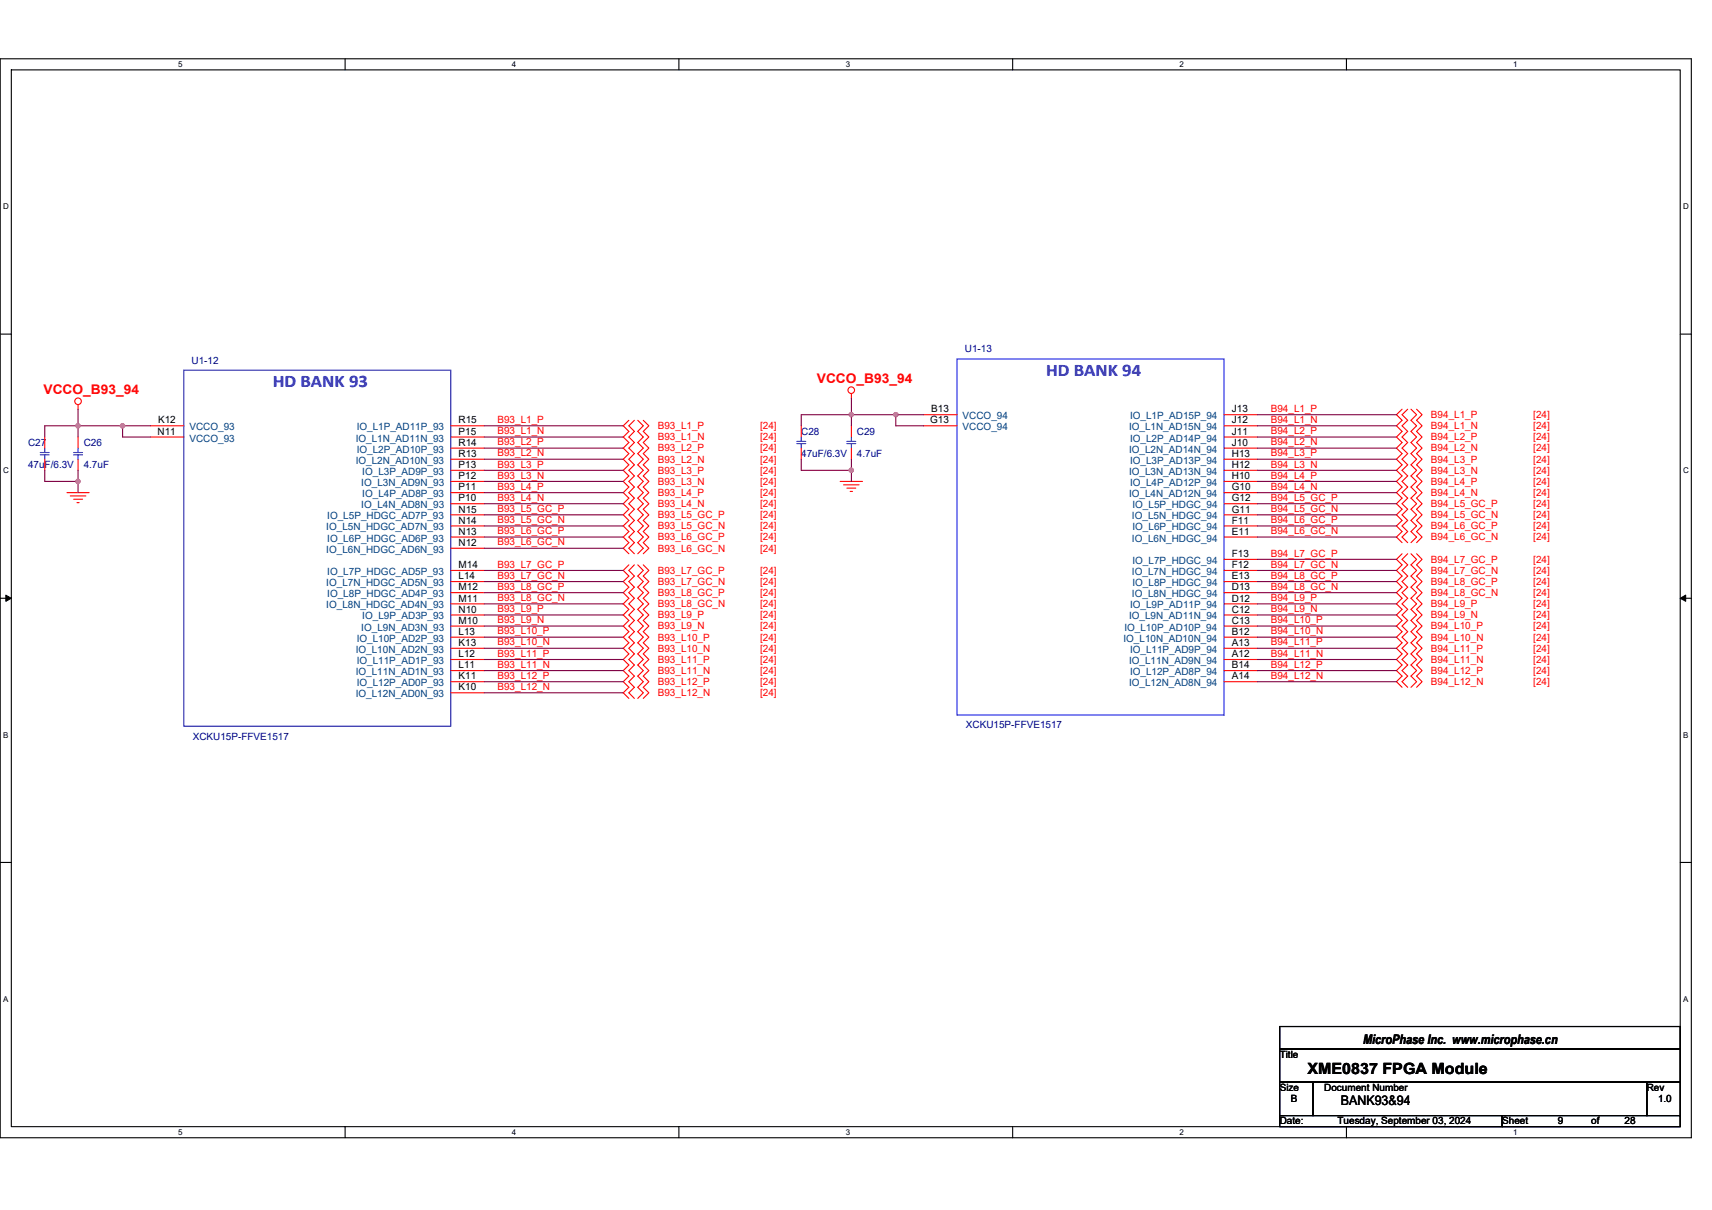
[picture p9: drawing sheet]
<svg xmlns="http://www.w3.org/2000/svg" width="297mm" height="210mm" viewBox="0 0 297 210" stroke-linecap="round" stroke-linejoin="round" font-family="sans-serif">
<defs><g id="words">
<g font-size="3.1" fill="#00f">
<text x="181.5" y="65.2">HD BANK 94</text>
<text x="47.3" y="67.2">HD BANK 93</text>
</g>
<text font-size="2.7" x="226.9" y="186.4">XME0837 FPGA Module</text>
<g font-size="2.3" fill="#f00">
<text x="7.6" y="68.3">VCCO_B93_94</text>
<text x="141.7" y="66.4">VCCO_B93_94</text>
</g>
<g font-size="2.3">
<text x="236.5" y="181.1">MicroPhase Inc. www.microphase.cn</text>
<text x="232.6" y="191.8">BANK93&amp;94</text>
</g>
<g font-size="1.7" fill="#000080">
<text x="33.2" y="63.1">U1-12</text>
<text x="167.4" y="61.2">U1-13</text>
<text x="4.9" y="77.4">C27</text>
<text x="14.5" y="77.4">C26</text>
<text x="139" y="75.4">C28</text>
<text x="148.7" y="75.4">C29</text>
<text x="4.9" y="81.2">47uF/6.3V</text>
<text x="14.5" y="81.2">4.7uF</text>
<text x="139" y="79.3">47uF/6.3V</text>
<text x="148.7" y="79.3">4.7uF</text>
<text x="33.4" y="128.3">XCKU15P-FFVE1517</text>
<text x="167.6" y="126.4">XCKU15P-FFVE1517</text>
</g>
<g font-size="1.7">
<text x="161.6" y="71.6">B13</text>
<text x="213.7" y="71.6">J13</text>
<text x="27.3" y="75.4">N11</text>
<text x="27.4" y="73.5">K12</text>
<text x="79.6" y="77.4">R14</text>
<text x="79.6" y="73.5">R15</text>
<text x="79.6" y="75.4">P15</text>
<text x="161.4" y="73.5">G13</text>
<text x="213.7" y="75.4">J11</text>
<text x="213.7" y="77.4">J10</text>
<text x="213.7" y="73.5">J12</text>
<text x="79.6" y="83.1">P12</text>
<text x="79.6" y="79.3">R13</text>
<text x="79.6" y="81.2">P13</text>
<text x="213.7" y="83.1">H10</text>
<text x="213.7" y="79.3">H13</text>
<text x="213.7" y="81.2">H12</text>
<text x="79.6" y="87">P10</text>
<text x="79.6" y="85.1">P11</text>
<text x="79.6" y="88.9">N15</text>
<text x="213.7" y="87">G12</text>
<text x="213.7" y="88.9">G11</text>
<text x="213.7" y="85.1">G10</text>
<text x="79.6" y="92.8">N13</text>
<text x="79.6" y="94.7">N12</text>
<text x="79.6" y="90.9">N14</text>
<text x="213.7" y="90.9">F11</text>
<text x="213.7" y="92.8">E11</text>
<text x="79.6" y="98.6">M14</text>
<text x="79.6" y="100.5">L14</text>
<text x="213.7" y="100.5">E13</text>
<text x="213.7" y="96.7">F13</text>
<text x="213.7" y="98.6">F12</text>
<text x="79.6" y="106.3">N10</text>
<text x="79.6" y="102.4">M12</text>
<text x="79.6" y="104.4">M11</text>
<text x="213.7" y="104.4">D12</text>
<text x="213.7" y="102.4">D13</text>
<text x="213.7" y="106.3">C12</text>
<text x="79.6" y="108.2">M10</text>
<text x="79.6" y="110.2">L13</text>
<text x="79.6" y="112.1">K13</text>
<text x="213.7" y="108.2">C13</text>
<text x="213.7" y="110.2">B12</text>
<text x="213.7" y="112.1">A13</text>
<text x="79.6" y="117.9">K11</text>
<text x="79.6" y="114">L12</text>
<text x="79.6" y="119.8">K10</text>
<text x="79.6" y="116">L11</text>
<text x="213.7" y="116">B14</text>
<text x="213.7" y="117.9">A14</text>
<text x="213.7" y="114">A12</text>
<text x="222" y="183.6">Title</text>
<text x="222" y="189.3">Size</text>
<text x="224" y="191.3">B</text>
<text x="229.8" y="189.3">Document Number</text>
<text x="285.7" y="189.3">Rev</text>
<text x="287.7" y="191.3">1.0</text>
<text x="222" y="195.1">Date:</text>
<text x="232.1" y="195.1">Tuesday, September 03, 2024</text>
<text x="260.6" y="195.1">Sheet</text>
<text x="270.3" y="195.1">9</text>
<text x="276.1" y="195.1">of</text>
<text x="281.9" y="195.1">28</text>
</g>
<g font-size="1.7" fill="#f00">
<text x="220.5" y="71.5">B94_L1_P</text>
<text x="86.3" y="73.4">B93_L1_P</text>
<text x="86.3" y="75.4">B93_L1_N</text>
<text x="86.3" y="77.3">B93_L2_P</text>
<text x="114.1" y="74.5">B93_L1_P</text>
<text x="114.1" y="76.4">B93_L1_N</text>
<text x="131.9" y="76.4">[24]</text>
<text x="131.9" y="74.5">[24]</text>
<text x="220.5" y="73.4">B94_L1_N</text>
<text x="220.5" y="77.3">B94_L2_N</text>
<text x="220.5" y="75.4">B94_L2_P</text>
<text x="248.3" y="72.6">B94_L1_P</text>
<text x="248.3" y="74.5">B94_L1_N</text>
<text x="248.3" y="76.4">B94_L2_P</text>
<text x="266" y="74.5">[24]</text>
<text x="266" y="72.6">[24]</text>
<text x="266" y="76.4">[24]</text>
<text x="86.3" y="79.2">B93_L2_N</text>
<text x="86.3" y="81.1">B93_L3_P</text>
<text x="86.3" y="83.1">B93_L3_N</text>
<text x="114.1" y="78.3">B93_L2_P</text>
<text x="114.1" y="80.3">B93_L2_N</text>
<text x="114.1" y="82.2">B93_L3_P</text>
<text x="131.9" y="80.3">[24]</text>
<text x="131.9" y="78.3">[24]</text>
<text x="131.9" y="82.2">[24]</text>
<text x="220.5" y="79.2">B94_L3_P</text>
<text x="220.5" y="83.1">B94_L4_P</text>
<text x="220.5" y="81.1">B94_L3_N</text>
<text x="248.3" y="78.3">B94_L2_N</text>
<text x="248.3" y="80.3">B94_L3_P</text>
<text x="248.3" y="82.2">B94_L3_N</text>
<text x="266" y="78.3">[24]</text>
<text x="266" y="82.2">[24]</text>
<text x="266" y="80.3">[24]</text>
<text x="86.3" y="85">B93_L4_P</text>
<text x="86.3" y="86.9">B93_L4_N</text>
<text x="86.3" y="88.9">B93_L5_GC_P</text>
<text x="114.1" y="84.1">B93_L3_N</text>
<text x="114.1" y="86.1">B93_L4_P</text>
<text x="114.1" y="88">B93_L4_N</text>
<text x="114.1" y="89.9">B93_L5_GC_P</text>
<text x="131.9" y="84.1">[24]</text>
<text x="131.9" y="88">[24]</text>
<text x="131.9" y="89.9">[24]</text>
<text x="131.9" y="86.1">[24]</text>
<text x="220.5" y="86.9">B94_L5_GC_P</text>
<text x="220.5" y="85">B94_L4_N</text>
<text x="220.5" y="88.9">B94_L5_GC_N</text>
<text x="248.3" y="84.1">B94_L4_P</text>
<text x="248.3" y="86.1">B94_L4_N</text>
<text x="248.3" y="88">B94_L5_GC_P</text>
<text x="248.3" y="89.9">B94_L5_GC_N</text>
<text x="266" y="89.9">[24]</text>
<text x="266" y="86.1">[24]</text>
<text x="266" y="88">[24]</text>
<text x="266" y="84.1">[24]</text>
<text x="86.3" y="90.8">B93_L5_GC_N</text>
<text x="86.3" y="92.7">B93_L6_GC_P</text>
<text x="86.3" y="94.7">B93_L6_GC_N</text>
<text x="114.1" y="91.9">B93_L5_GC_N</text>
<text x="114.1" y="93.8">B93_L6_GC_P</text>
<text x="114.1" y="95.7">B93_L6_GC_N</text>
<text x="131.9" y="91.9">[24]</text>
<text x="131.9" y="95.7">[24]</text>
<text x="131.9" y="93.8">[24]</text>
<text x="220.5" y="90.8">B94_L6_GC_P</text>
<text x="220.5" y="92.7">B94_L6_GC_N</text>
<text x="248.3" y="91.9">B94_L6_GC_P</text>
<text x="248.3" y="93.8">B94_L6_GC_N</text>
<text x="266" y="93.8">[24]</text>
<text x="266" y="91.9">[24]</text>
<text x="86.3" y="98.5">B93_L7_GC_P</text>
<text x="86.3" y="100.4">B93_L7_GC_N</text>
<text x="114.1" y="99.6">B93_L7_GC_P</text>
<text x="114.1" y="101.5">B93_L7_GC_N</text>
<text x="131.9" y="101.5">[24]</text>
<text x="131.9" y="99.6">[24]</text>
<text x="220.5" y="96.6">B94_L7_GC_P</text>
<text x="220.5" y="98.5">B94_L7_GC_N</text>
<text x="220.5" y="100.4">B94_L8_GC_P</text>
<text x="248.3" y="97.6">B94_L7_GC_P</text>
<text x="248.3" y="99.6">B94_L7_GC_N</text>
<text x="248.3" y="101.5">B94_L8_GC_P</text>
<text x="266" y="99.6">[24]</text>
<text x="266" y="97.6">[24]</text>
<text x="266" y="101.5">[24]</text>
<text x="86.3" y="102.4">B93_L8_GC_P</text>
<text x="86.3" y="104.3">B93_L8_GC_N</text>
<text x="86.3" y="106.2">B93_L9_P</text>
<text x="114.1" y="103.4">B93_L8_GC_P</text>
<text x="114.1" y="105.4">B93_L8_GC_N</text>
<text x="114.1" y="107.3">B93_L9_P</text>
<text x="131.9" y="105.4">[24]</text>
<text x="131.9" y="103.4">[24]</text>
<text x="131.9" y="107.3">[24]</text>
<text x="220.5" y="104.3">B94_L9_P</text>
<text x="220.5" y="106.2">B94_L9_N</text>
<text x="220.5" y="102.4">B94_L8_GC_N</text>
<text x="248.3" y="105.4">B94_L9_P</text>
<text x="248.3" y="107.3">B94_L9_N</text>
<text x="248.3" y="103.4">B94_L8_GC_N</text>
<text x="266" y="103.4">[24]</text>
<text x="266" y="107.3">[24]</text>
<text x="266" y="105.4">[24]</text>
<text x="86.3" y="108.2">B93_L9_N</text>
<text x="86.3" y="110.1">B93_L10_P</text>
<text x="86.3" y="112">B93_L10_N</text>
<text x="86.3" y="114">B93_L11_P</text>
<text x="114.1" y="109.2">B93_L9_N</text>
<text x="114.1" y="111.2">B93_L10_P</text>
<text x="114.1" y="113.1">B93_L10_N</text>
<text x="131.9" y="113.1">[24]</text>
<text x="131.9" y="109.2">[24]</text>
<text x="131.9" y="111.2">[24]</text>
<text x="220.5" y="108.2">B94_L10_P</text>
<text x="220.5" y="110.1">B94_L10_N</text>
<text x="220.5" y="114">B94_L11_N</text>
<text x="220.5" y="112">B94_L11_P</text>
<text x="248.3" y="109.2">B94_L10_P</text>
<text x="248.3" y="111.2">B94_L10_N</text>
<text x="248.3" y="113.1">B94_L11_P</text>
<text x="266" y="111.2">[24]</text>
<text x="266" y="109.2">[24]</text>
<text x="266" y="113.1">[24]</text>
<text x="86.3" y="115.9">B93_L11_N</text>
<text x="86.3" y="117.8">B93_L12_P</text>
<text x="86.3" y="119.7">B93_L12_N</text>
<text x="114.1" y="115">B93_L11_P</text>
<text x="114.1" y="116.9">B93_L11_N</text>
<text x="114.1" y="118.9">B93_L12_P</text>
<text x="131.9" y="116.9">[24]</text>
<text x="131.9" y="115">[24]</text>
<text x="131.9" y="118.9">[24]</text>
<text x="220.5" y="117.8">B94_L12_N</text>
<text x="220.5" y="115.9">B94_L12_P</text>
<text x="248.3" y="118.9">B94_L12_N</text>
<text x="248.3" y="116.9">B94_L12_P</text>
<text x="248.3" y="115">B94_L11_N</text>
<text x="266" y="118.9">[24]</text>
<text x="266" y="115">[24]</text>
<text x="266" y="116.9">[24]</text>
<text x="114.1" y="120.8">B93_L12_N</text>
<text x="131.9" y="120.8">[24]</text>
</g>
<g font-size="1.7" fill="#004080">
<text x="32.9" y="74.7">VCCO_93</text>
<text x="32.9" y="76.6">VCCO_93</text>
<text x="61.7" y="76.6">IO_L1N_AD11N_93</text>
<text x="61.9" y="74.7">IO_L1P_AD11P_93</text>
<text x="167" y="72.7">VCCO_94</text>
<text x="167" y="74.7">VCCO_94</text>
<text x="195.9" y="74.7">IO_L1N_AD15N_94</text>
<text x="196.1" y="76.6">IO_L2P_AD14P_94</text>
<text x="196.1" y="72.7">IO_L1P_AD15P_94</text>
<text x="61.7" y="80.5">IO_L2N_AD10N_93</text>
<text x="61.9" y="78.5">IO_L2P_AD10P_93</text>
<text x="62.9" y="82.4">IO_L3P_AD9P_93</text>
<text x="195.9" y="82.4">IO_L3N_AD13N_94</text>
<text x="195.9" y="78.5">IO_L2N_AD14N_94</text>
<text x="196.1" y="80.5">IO_L3P_AD13P_94</text>
<text x="62.7" y="88.2">IO_L4N_AD8N_93</text>
<text x="62.7" y="84.3">IO_L3N_AD9N_93</text>
<text x="62.9" y="86.3">IO_L4P_AD8P_93</text>
<text x="195.9" y="86.3">IO_L4N_AD12N_94</text>
<text x="196.1" y="84.3">IO_L4P_AD12P_94</text>
<text x="196.5" y="88.2">IO_L5P_HDGC_94</text>
<text x="56.6" y="95.9">IO_L6N_HDGC_AD6N_93</text>
<text x="56.6" y="92.1">IO_L5N_HDGC_AD7N_93</text>
<text x="56.8" y="94">IO_L6P_HDGC_AD6P_93</text>
<text x="56.8" y="90.1">IO_L5P_HDGC_AD7P_93</text>
<text x="196.4" y="94">IO_L6N_HDGC_94</text>
<text x="196.4" y="90.1">IO_L5N_HDGC_94</text>
<text x="196.5" y="92.1">IO_L6P_HDGC_94</text>
<text x="56.6" y="101.7">IO_L7N_HDGC_AD5N_93</text>
<text x="56.8" y="99.8">IO_L7P_HDGC_AD5P_93</text>
<text x="196.4" y="99.8">IO_L7N_HDGC_94</text>
<text x="196.5" y="101.7">IO_L8P_HDGC_94</text>
<text x="196.5" y="97.9">IO_L7P_HDGC_94</text>
<text x="56.6" y="105.6">IO_L8N_HDGC_AD4N_93</text>
<text x="56.8" y="103.6">IO_L8P_HDGC_AD4P_93</text>
<text x="62.9" y="107.5">IO_L9P_AD3P_93</text>
<text x="195.9" y="107.5">IO_L9N_AD11N_94</text>
<text x="196.1" y="105.6">IO_L9P_AD11P_94</text>
<text x="196.4" y="103.6">IO_L8N_HDGC_94</text>
<text x="61.7" y="113.3">IO_L10N_AD2N_93</text>
<text x="61.9" y="111.4">IO_L10P_AD2P_93</text>
<text x="62.7" y="109.4">IO_L9N_AD3N_93</text>
<text x="194.9" y="111.4">IO_L10N_AD10N_94</text>
<text x="195.1" y="109.4">IO_L10P_AD10P_94</text>
<text x="196.1" y="113.3">IO_L11P_AD9P_94</text>
<text x="61.7" y="117.2">IO_L11N_AD1N_93</text>
<text x="61.9" y="119.1">IO_L12P_AD0P_93</text>
<text x="61.9" y="115.2">IO_L11P_AD1P_93</text>
<text x="195.9" y="119.1">IO_L12N_AD8N_94</text>
<text x="195.9" y="115.2">IO_L11N_AD9N_94</text>
<text x="196.1" y="117.2">IO_L12P_AD8P_94</text>
<text x="61.7" y="121">IO_L12N_AD0N_93</text>
</g>
<g font-size="1.4">
<text x="30.9" y="11.7">5</text>
<text x="88.8" y="11.7">4</text>
<text x="146.7" y="11.7">3</text>
<text x="204.7" y="11.7">2</text>
<text x="262.6" y="11.7">1</text>
<text x=".5" y="36.3">D</text>
<text x="292" y="36.3">D</text>
<text x=".5" y="82.1">C</text>
<text x="292" y="82.1">C</text>
<text x=".5" y="128">B</text>
<text x="292" y="128">B</text>
<text x=".5" y="173.8">A</text>
<text x="292" y="173.8">A</text>
<text x="30.9" y="197">5</text>
<text x="88.8" y="197">4</text>
<text x="146.7" y="197">3</text>
<text x="204.7" y="197">2</text>
<text x="262.6" y="197">1</text>
</g>
</g></defs>
<path d="M0 10.2h293.5v187.2h-293.5zM2 12.1h289.5v183.4h-289.5z" fill="none" stroke="#000" stroke-width=".19"/>
<g fill="#fff">
<path d="M30.9 10.4h.8v1.6h-.8z"/>
<path d="M30.9 195.7h.8v1.6h-.8z"/>
</g>
<path d="M59.9 10.2v1.9M59.9 195.5v1.9" fill="none" stroke="#000" stroke-width=".19"/>
<g fill="#fff">
<path d="M88.8 10.4h.8v1.6h-.8z"/>
<path d="M88.8 195.7h.8v1.6h-.8z"/>
</g>
<path d="M117.8 10.2v1.9M117.8 195.5v1.9" fill="none" stroke="#000" stroke-width=".19"/>
<g fill="#fff">
<path d="M146.7 10.4h.8v1.6h-.8z"/>
<path d="M146.7 195.7h.8v1.6h-.8z"/>
</g>
<path d="M175.7 10.2v1.9M175.7 195.5v1.9" fill="none" stroke="#000" stroke-width=".19"/>
<g fill="#fff">
<path d="M204.7 10.4h.7v1.6h-.7z"/>
<path d="M204.7 195.7h.7v1.6h-.7z"/>
</g>
<path d="M233.6 10.2v1.9M233.6 195.5v1.9" fill="none" stroke="#000" stroke-width=".19"/>
<g fill="#fff">
<path d="M262.6 10.4h.7v1.6h-.7z"/>
<path d="M262.6 195.7h.7v1.6h-.7z"/>
<path d="M.5 35.1h1v1.5h-1z"/>
<path d="M292 35.1h1v1.5h-1z"/>
<path d="M.5 80.9h1v1.5h-1z"/>
<path d="M292 80.9h1v1.5h-1z"/>
</g>
<path d="M0 58h2M291.5 58h2" fill="none" stroke="#000" stroke-width=".19"/>
<g fill="#fff">
<path d="M.5 126.7h.9v1.6h-.9z"/>
<path d="M292 126.7h.9v1.6h-.9z"/>
</g>
<path d="M0 103.8h2M291.5 103.8h2" fill="none" stroke="#000" stroke-width=".19"/>
<path d="M1 103.3l1 .5-1 .6zM291.5 103.8l1-.5v1.1z" fill="#000" stroke="#000" stroke-width=".17"/>
<g fill="#fff">
<path d="M.5 172.6h.9v1.5h-.9z"/>
<path d="M292 172.6h.9v1.5h-.9z"/>
</g>
<path d="M0 149.7h2M291.5 149.7h2M222 178.1h69.5v3.9h-69.5zM222 182h69.5v5.8h-69.5zM222 187.8h5.8v5.8h-5.8zM222 193.6h38.6v1.9h-38.6zM227.8 187.8h57.9v5.8h-57.9zM260.6 193.6h30.9v1.9h-30.9zM285.7 187.8h5.8v5.8h-5.8z" fill="none" stroke="#000" stroke-width=".19"/>
<g fill="none" stroke="#f00" stroke-width=".19">
<path d="M7.8 75.8v2M7.8 79.7v1.9M13.5 70.2v.8M13.5 79.7v1.9M13.5 75.8v2M26.1 73.9h5.8M26.1 75.8h5.8M78.2 79.7h5.8M78.2 77.8h5.8M78.2 75.8h5.8M78.2 73.9h5.8M109.1 72.9l-1 1 1 1-1 .9 1 1-1 1 1 .9-1 1 1 1-1 .9 1 1-1 .9 1 1-1 1 1 .9-1 1 1 1-1 .9 1 1-1 1 1 .9-1 1 1 1-1 .9 1 1"/>
<path d="M110.1 72.9l-1 1 1 1-1 .9 1 1-1 1 1 .9-1 1 1 1-1 .9 1 1-1 .9 1 1-1 1 1 .9-1 1 1 1-1 .9 1 1-1 1 1 .9-1 1 1 1-1 .9 1 1M110.7 72.9l.9 1-.9 1 .9 .9-.9 1 .9 1-.9 .9 .9 1-.9 1 .9 .9-.9 1 .9 .9-.9 1 .9 1-.9 .9 .9 1-.9 1 .9 .9-.9 1 .9 1-.9 .9 .9 1-.9 1 .9 .9-.9 1M111.6 72.9l1 1-1 1 1 .9-1 1 1 1-1 .9 1 1-1 1 1 .9-1 1 1 .9-1 1 1 1-1 .9 1 1-1 1 1 .9-1 1 1 1-1 .9 1 1-1 1 1 .9-1 1M139 73.9v1.9M139 77.8v1.9M147.7 68.3v.8M147.7 77.8v1.9M147.7 73.9v1.9M160.2 72h5.8M160.2 73.9h5.8M212.4 79.7h5.8M212.4 77.8h5.8"/>
<path d="M212.4 75.8h5.8M212.4 73.9h5.8M212.4 72h5.8M243.3 71l-1 1 1 .9-1 1 1 1-1 .9 1 1-1 1 1 .9-1 1 1 1-1 .9 1 1-1 .9 1 1-1 1 1 .9-1 1 1 1-1 .9 1 1-1 1 1 .9-1 1 1 1M244.2 71l-.9 1 .9 .9-.9 1 .9 1-.9 .9 .9 1-.9 1 .9 .9-.9 1 .9 1-.9 .9 .9 1-.9 .9 .9 1-.9 1 .9 .9-.9 1 .9 1-.9 .9 .9 1-.9 1 .9 .9-.9 1 .9 1M244.8 71l1 1-1 .9 1 1-1 1 1 .9-1 1 1 1-1 .9 1 1-1 1 1 .9-1 1 1 .9-1 1 1 1-1 .9 1 1-1 1 1 .9-1 1 1 1-1 .9 1 1-1 1M245.8 71l.9 1-.9 .9 .9 1-.9 1 .9 .9-.9 1 .9 1-.9 .9 .9 1-.9 1 .9 .9-.9 1 .9 .9-.9 1 .9 1-.9 .9 .9 1-.9 1 .9 .9-.9 1 .9 1-.9 .9 .9 1-.9 1M11.6 85.5h3.9M12.2 86.1h2.7M12.8 86.6h1.5M13.4 87.2h.3M78.2 99h5.8"/>
<path d="M78.2 95.1h5.8M78.2 93.2h5.8M78.2 91.3h5.8M78.2 89.3h5.8M78.2 87.4h5.8M78.2 85.5h5.8M78.2 83.5h5.8M78.2 81.6h5.8M109.1 98l-1 1 1 1-1 .9 1 1-1 .9 1 1-1 1 1 .9-1 1 1 1-1 .9 1 1-1 1 1 .9-1 1 1 1-1 .9 1 1-1 1 1 .9-1 1 1 1-1 .9 1 1M110.1 98l-1 1 1 1-1 .9 1 1-1 .9 1 1-1 1 1 .9-1 1 1 1-1 .9 1 1-1 1 1 .9-1 1 1 1-1 .9 1 1-1 1 1 .9-1 1 1 1-1 .9 1 1M110.7 98l.9 1-.9 1 .9 .9-.9 1 .9 .9-.9 1 .9 1-.9 .9 .9 1-.9 1 .9 .9-.9 1 .9 1-.9 .9 .9 1-.9 1 .9 .9-.9 1 .9 1-.9 .9 .9 1-.9 1 .9 .9-.9 1M111.6 98l1 1-1 1 1 .9-1 1 1 .9-1 1 1 1-1 .9 1 1-1 1 1 .9-1 1 1 1-1 .9 1 1-1 1 1 .9-1 1 1 1-1 .9 1 1-1 1 1 .9-1 1"/>
<path d="M145.8 83.5h3.8M146.4 84.1h2.7M146.9 84.7h1.6M147.5 85.3h.4M212.4 99h5.8M212.4 97.1h5.8M212.4 93.2h5.8M212.4 91.3h5.8M212.4 89.3h5.8M212.4 87.4h5.8M212.4 85.5h5.8M212.4 83.5h5.8"/>
<path d="M212.4 81.6h5.8M243.3 96.1l-1 1 1 .9-1 1 1 1-1 .9 1 1-1 .9 1 1-1 1 1 .9-1 1 1 1-1 .9 1 1-1 1 1 .9-1 1 1 1-1 .9 1 1-1 1 1 .9-1 1 1 1M244.2 96.1l-.9 1 .9 .9-.9 1 .9 1-.9 .9 .9 1-.9 .9 .9 1-.9 1 .9 .9-.9 1 .9 1-.9 .9 .9 1-.9 1 .9 .9-.9 1 .9 1-.9 .9 .9 1-.9 1 .9 .9-.9 1 .9 1M244.8 96.1l1 1-1 .9 1 1-1 1 1 .9-1 1 1 .9-1 1 1 1-1 .9 1 1-1 1 1 .9-1 1 1 1-1 .9 1 1-1 1 1 .9-1 1 1 1-1 .9 1 1-1 1M245.8 96.1l.9 1-.9 .9 .9 1-.9 1 .9 .9-.9 1 .9 .9-.9 1 .9 1-.9 .9 .9 1-.9 1 .9 .9-.9 1 .9 1-.9 .9 .9 1-.9 1 .9 .9-.9 1 .9 1-.9 .9 .9 1-.9 1M78.2 118.3h5.8M78.2 116.4h5.8M78.2 114.4h5.8M78.2 112.5h5.8M78.2 110.6h5.8M78.2 108.6h5.8M78.2 106.7h5.8"/>
<path d="M78.2 104.8h5.8M78.2 102.8h5.8M78.2 100.9h5.8M212.4 118.3h5.8M212.4 116.4h5.8M212.4 114.4h5.8M212.4 112.5h5.8M212.4 110.6h5.8M212.4 108.6h5.8M212.4 106.7h5.8M212.4 104.8h5.8M212.4 102.8h5.8"/>
<path d="M212.4 100.9h5.8M78.2 120.2h5.8"/>
<circle cx="13.5" cy="69.6" r=".57"/>
<circle cx="147.7" cy="67.7" r=".57"/>
</g>
<g fill="none" stroke="#00f" stroke-width=".19">
<path d="M7 78.5h1.5M7 78.9h1.5M7.8 77.8v.7M7.8 78.9v.8M12.8 78.9h1.5M12.8 78.5h1.5M13.5 78.9v.8M13.5 77.8v.7M31.9 64.2h46.3v61.8h-46.3zM138.3 76.6h1.5M138.3 77h1.5M139 75.8v.8"/>
<path d="M139 77v.8M146.9 77h1.6M146.9 76.6h1.6M147.7 77v.8M147.7 75.8v.8M166 62.3h46.4v61.8h-46.4z"/>
</g>
<g fill="none" stroke="#800040" stroke-width=".19">
<path d="M13.5 73.9h-5.7v1.9M13.5 73.9v1.9M13.5 73.9h7.8M13.5 71v2.9M21.3 73.9v1.9h4.8M21.3 73.9h4.8M84 73.9h24.1M84 75.8h24.1M84 77.8h24.1M84 79.7h24.1M139 79.7v1.9h8.7M147.7 69.1v2.9"/>
<path d="M147.7 72v1.9M147.7 79.7v1.9M147.7 72h7.7M147.7 72h-8.7v1.9M155.4 72h4.8M155.4 72v1.9h4.8M218.2 73.9h24.1M218.2 72h24.1M218.2 79.7h24.1M218.2 77.8h24.1M218.2 75.8h24.1M7.8 81.6v1.9h5.7"/>
<path d="M13.5 81.6v1.9M13.5 83.5v2M84 81.6h24.1M84 83.5h24.1M84 85.5h24.1M84 87.4h24.1M84 89.3h24.1M84 91.3h24.1M84 93.2h24.1M84 95.1h24.1M84 99h24.1M147.7 81.6v1.9"/>
<path d="M218.2 83.5h24.1M218.2 81.6h24.1M218.2 87.4h24.1M218.2 85.5h24.1M218.2 91.3h24.1M218.2 89.3h24.1M218.2 93.2h24.1M218.2 97.1h24.1M218.2 99h24.1M84 100.9h24.1M84 102.8h24.1M84 104.8h24.1"/>
<path d="M84 106.7h24.1M84 108.6h24.1M84 110.6h24.1M84 112.5h24.1M84 114.4h24.1M84 116.4h24.1M84 118.3h24.1M218.2 104.8h24.1M218.2 106.7h24.1M218.2 108.6h24.1M218.2 110.6h24.1M218.2 100.9h24.1"/>
<path d="M218.2 102.8h24.1M218.2 114.4h24.1M218.2 112.5h24.1M218.2 118.3h24.1M218.2 116.4h24.1M84 120.2h24.1"/>
</g>
<g fill="#f0f" stroke="#f0f" stroke-width=".19">
<circle cx="13.5" cy="73.9" r=".38"/>
<circle cx="21.3" cy="73.9" r=".38"/>
<circle cx="155.4" cy="72" r=".38"/>
<circle cx="147.7" cy="72" r=".38"/>
<circle cx="13.5" cy="83.5" r=".38"/>
<circle cx="147.7" cy="81.6" r=".38"/>
</g>
<use href="#words"/>
</svg>
